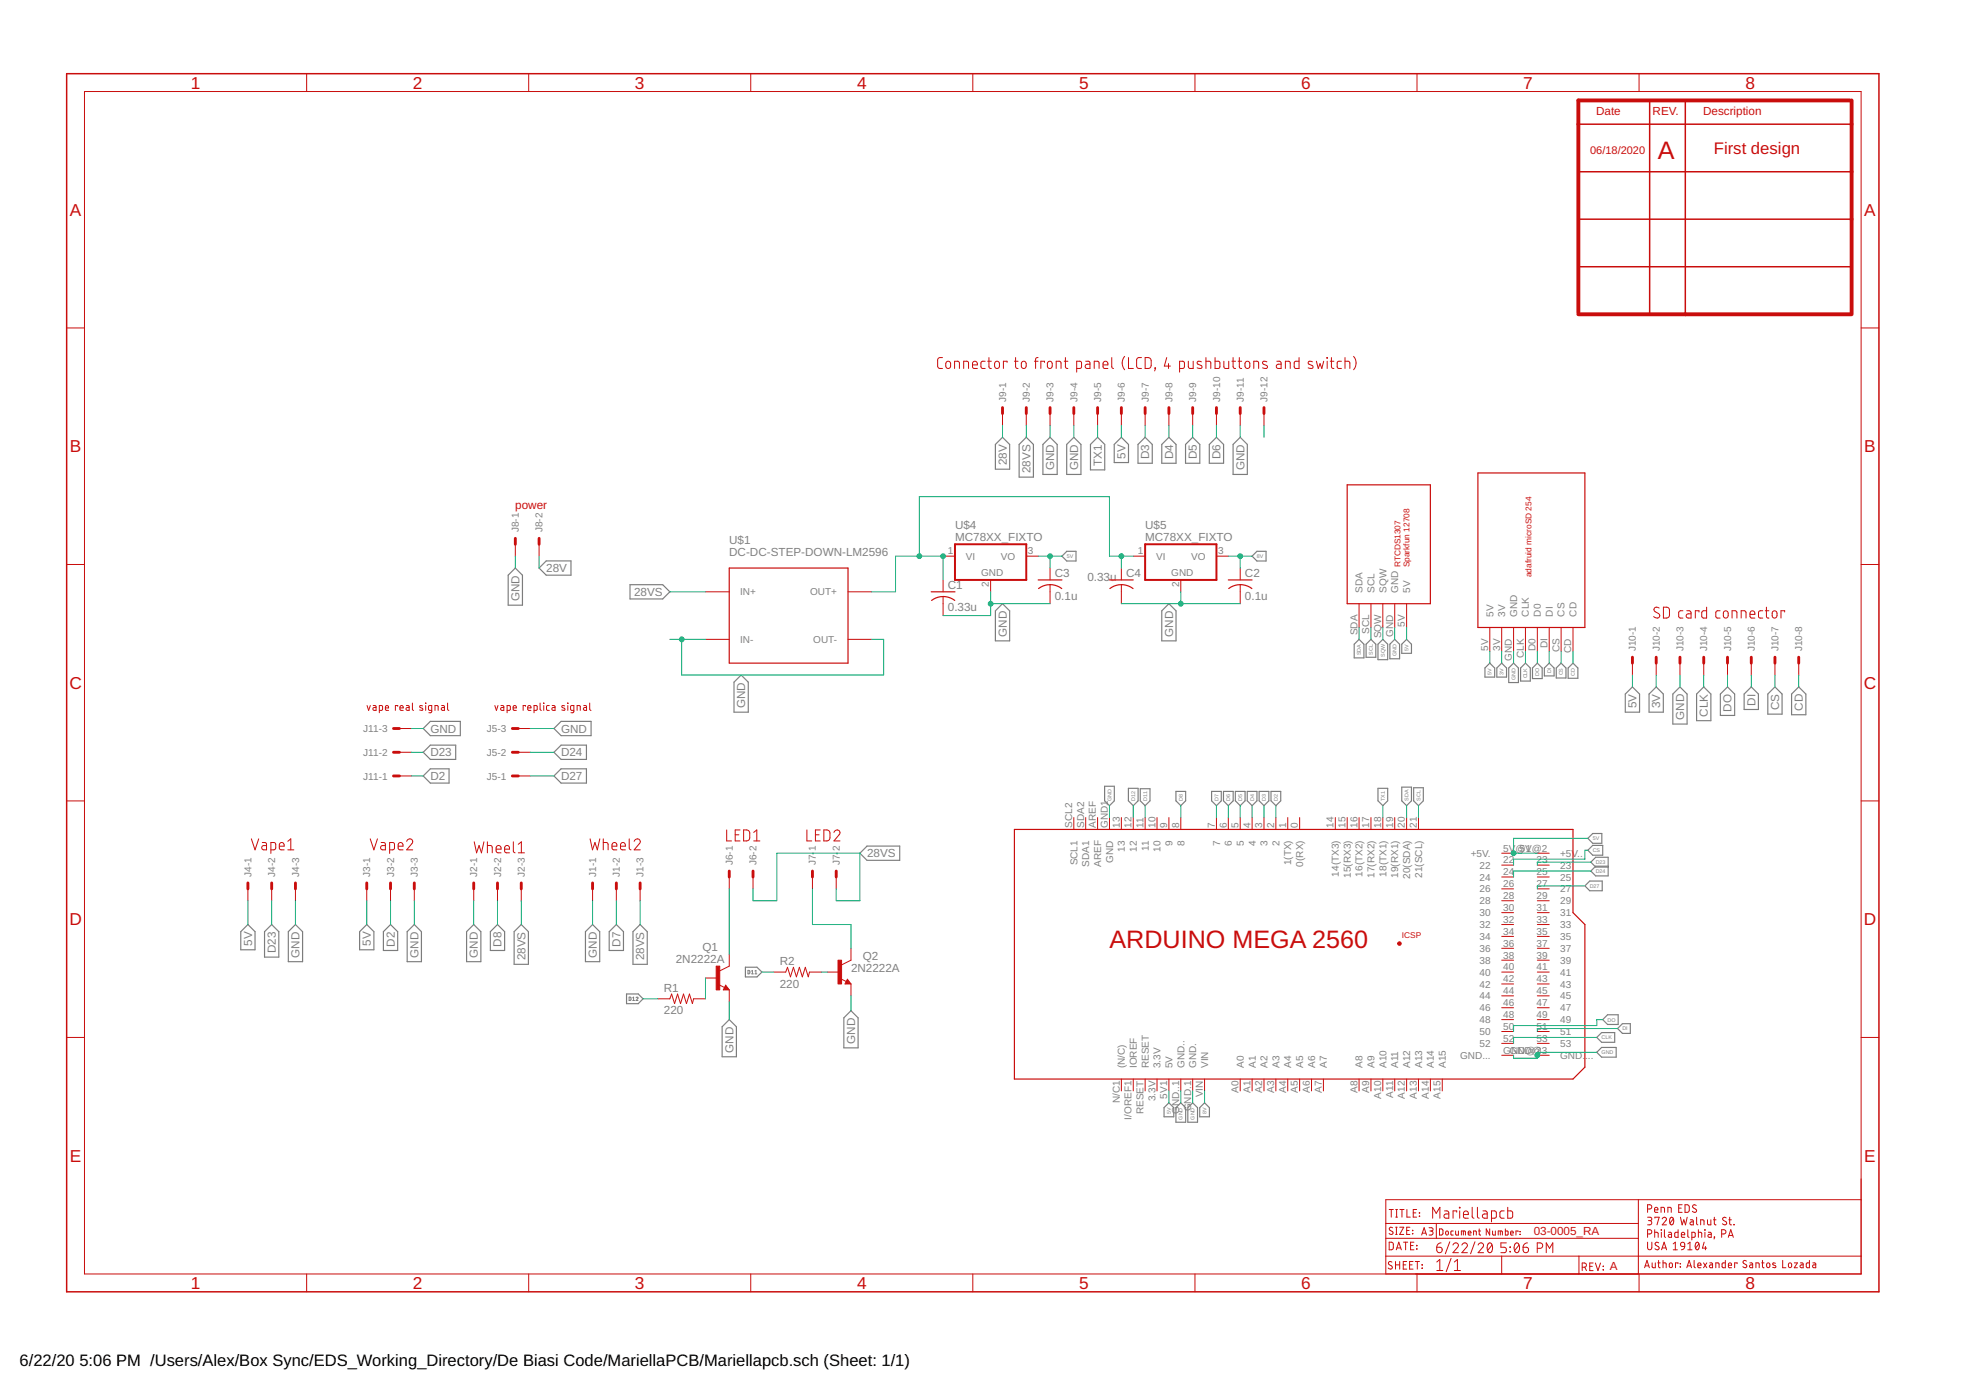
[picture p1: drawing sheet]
<svg xmlns="http://www.w3.org/2000/svg" width="420mm" height="297mm" viewBox="0 0 420 297" stroke-linecap="round" stroke-linejoin="round" font-family="sans-serif">
<defs><g id="words">
<g font-size="5.4" fill="#c90d0c">
<text x="354.3" y="33.9">A</text>
<text x="237.1" y="202.7">ARDUINO MEGA 2560</text>
</g>
<g font-size="3.7" fill="#c90d0c">
<text x="40.8" y="18.9">1</text>
<text x="88.2" y="18.9">2</text>
<text x="135.7" y="18.9">3</text>
<text x="183.2" y="18.9">4</text>
<text x="230.6" y="18.9">5</text>
<text x="278.1" y="18.9">6</text>
<text x="325.5" y="18.9">7</text>
<text x="373" y="18.9">8</text>
<text x="14.9" y="46.1">A</text>
<text x="398.4" y="46.1">A</text>
<text x="14.9" y="96.6">B</text>
<text x="398.4" y="96.6">B</text>
<text x="14.8" y="147.2">C</text>
<text x="398.3" y="147.2">C</text>
<text x="14.8" y="197.7">D</text>
<text x="398.3" y="197.7">D</text>
<text x="14.9" y="248.3">E</text>
<text x="398.4" y="248.3">E</text>
<text x="40.8" y="275.4">1</text>
<text x="88.2" y="275.4">2</text>
<text x="135.7" y="275.4">3</text>
<text x="183.2" y="275.4">4</text>
<text x="230.6" y="275.4">5</text>
<text x="278.1" y="275.4">6</text>
<text x="325.5" y="275.4">7</text>
<text x="373" y="275.4">8</text>
</g>
<text font-size="3.6" fill="#c90d0c" x="366.3" y="33">First design</text>
<g font-size="3.5">
<text x="4.2" y="291.8">6/22/20</text>
<text x="17" y="291.8">5:06 PM /Users/Alex/Box Sync/EDS_Working_Directory/De Biasi Code/MariellaPCB/Mariellapcb.sch (Sheet: 1/1)</text>
</g>
<g font-size="2.5" fill="#c90d0c">
<text x="341.1" y="24.6">Date</text>
<text x="353.2" y="24.6">REV.</text>
<text x="364" y="24.6">Description</text>
<text x="110.1" y="108.7">power</text>
<text x="327.8" y="264">03-0005_RA</text>
<text x="344" y="271.3">A</text>
</g>
<g font-size="2.5" fill="#808080">
<text x="215.1" y="99.4" transform="rotate(-90 215.1 99.4)">28V</text>
<text x="220.2" y="101.1" transform="rotate(-90 220.2 101.1)">28VS</text>
<text x="225.3" y="100.5" transform="rotate(-90 225.3 100.5)">GND</text>
<text x="230.4" y="100.5" transform="rotate(-90 230.4 100.5)">GND</text>
<text x="235.5" y="99.5" transform="rotate(-90 235.5 99.5)">TX1</text>
<text x="240.5" y="98" transform="rotate(-90 240.5 98)">5V</text>
<text x="245.6" y="98.2" transform="rotate(-90 245.6 98.2)">D3</text>
<text x="250.7" y="98.2" transform="rotate(-90 250.7 98.2)">D4</text>
<text x="255.8" y="98.2" transform="rotate(-90 255.8 98.2)">D5</text>
<text x="260.9" y="98.2" transform="rotate(-90 260.9 98.2)">D6</text>
<text x="265.9" y="100.5" transform="rotate(-90 265.9 100.5)">GND</text>
<text x="204.1" y="113.1">U$4</text>
<text x="244.7" y="113.1">U$5</text>
<text x="155.8" y="118.8">DC-DC-STEP-DOWN-LM2596</text>
<text x="155.8" y="116.3">U$1</text>
<text x="204.1" y="115.7">MC78XX_FIXTO</text>
<text x="244.7" y="115.7">MC78XX_FIXTO</text>
<text x="116.7" y="122.3">28V</text>
<text x="202.6" y="125.8">C1</text>
<text x="225.4" y="123.3">C3</text>
<text x="232.4" y="124.1">0.33u</text>
<text x="240.7" y="123.3">C4</text>
<text x="266.1" y="123.3">C2</text>
<text x="111" y="128.5" transform="rotate(-90 111 128.5)">GND</text>
<text x="135.5" y="127.4">28VS</text>
<text x="202.6" y="130.7">0.33u</text>
<text x="225.4" y="128.1">0.1u</text>
<text x="266.1" y="128.1">0.1u</text>
<text x="215.1" y="136.1" transform="rotate(-90 215.1 136.1)">GND</text>
<text x="250.7" y="136.1" transform="rotate(-90 250.7 136.1)">GND</text>
<text x="159.3" y="151.3" transform="rotate(-90 159.3 151.3)">GND</text>
<text x="349.8" y="151.4" transform="rotate(-90 349.8 151.4)">5V</text>
<text x="354.8" y="151.4" transform="rotate(-90 354.8 151.4)">3V</text>
<text x="359.9" y="153.9" transform="rotate(-90 359.9 153.9)">GND</text>
<text x="365" y="153.2" transform="rotate(-90 365 153.2)">CLK</text>
<text x="370.1" y="152.1" transform="rotate(-90 370.1 152.1)">DO</text>
<text x="375.1" y="150.8" transform="rotate(-90 375.1 150.8)">DI</text>
<text x="380.2" y="151.8" transform="rotate(-90 380.2 151.8)">CS</text>
<text x="385.3" y="151.9" transform="rotate(-90 385.3 151.9)">CD</text>
<text x="92" y="161.6">D23</text>
<text x="92" y="156.6">GND</text>
<text x="119.9" y="161.6">D24</text>
<text x="119.9" y="156.6">GND</text>
<text x="92" y="166.7">D2</text>
<text x="119.9" y="166.7">D27</text>
<text x="185.3" y="183.2">28VS</text>
<text x="53.9" y="202.1" transform="rotate(-90 53.9 202.1)">5V</text>
<text x="59" y="203.7" transform="rotate(-90 59 203.7)">D23</text>
<text x="79.3" y="202.1" transform="rotate(-90 79.3 202.1)">5V</text>
<text x="84.3" y="202.3" transform="rotate(-90 84.3 202.3)">D2</text>
<text x="107.2" y="202.3" transform="rotate(-90 107.2 202.3)">D8</text>
<text x="132.6" y="202.3" transform="rotate(-90 132.6 202.3)">D7</text>
<text x="150.1" y="203.3">Q1</text>
<text x="64" y="204.6" transform="rotate(-90 64 204.6)">GND</text>
<text x="89.4" y="204.6" transform="rotate(-90 89.4 204.6)">GND</text>
<text x="102.1" y="204.6" transform="rotate(-90 102.1 204.6)">GND</text>
<text x="112.3" y="205.2" transform="rotate(-90 112.3 205.2)">28VS</text>
<text x="127.5" y="204.6" transform="rotate(-90 127.5 204.6)">GND</text>
<text x="137.7" y="205.2" transform="rotate(-90 137.7 205.2)">28VS</text>
<text x="144.4" y="205.8">2N2222A</text>
<text x="166.6" y="206.2">R2</text>
<text x="181.9" y="207.7">2N2222A</text>
<text x="184.4" y="205.2">Q2</text>
<text x="141.9" y="211.9">R1</text>
<text x="166.6" y="211">220</text>
<text x="141.9" y="216.7">220</text>
<text x="156.7" y="225" transform="rotate(-90 156.7 225)">GND</text>
<text x="182.8" y="223.1" transform="rotate(-90 182.8 223.1)">GND</text>
</g>
<text font-size="2.3" fill="#c90d0c" x="339.8" y="33">06/18/2020</text>
<g font-size="2.1" fill="#808080">
<text x="215" y="85.8" transform="rotate(-90 215 85.8)">J9-1</text>
<text x="220.1" y="85.8" transform="rotate(-90 220.1 85.8)">J9-2</text>
<text x="225.2" y="85.8" transform="rotate(-90 225.2 85.8)">J9-3</text>
<text x="230.3" y="85.8" transform="rotate(-90 230.3 85.8)">J9-4</text>
<text x="235.3" y="85.8" transform="rotate(-90 235.3 85.8)">J9-5</text>
<text x="240.4" y="85.8" transform="rotate(-90 240.4 85.8)">J9-6</text>
<text x="245.5" y="85.8" transform="rotate(-90 245.5 85.8)">J9-7</text>
<text x="250.6" y="85.8" transform="rotate(-90 250.6 85.8)">J9-8</text>
<text x="255.7" y="85.8" transform="rotate(-90 255.7 85.8)">J9-9</text>
<text x="260.7" y="85.8" transform="rotate(-90 260.7 85.8)">J9-10</text>
<text x="265.8" y="85.8" transform="rotate(-90 265.8 85.8)">J9-11</text>
<text x="270.9" y="85.8" transform="rotate(-90 270.9 85.8)">J9-12</text>
<text x="110.9" y="113.8" transform="rotate(-90 110.9 113.8)">J8-1</text>
<text x="116" y="113.8" transform="rotate(-90 116 113.8)">J8-2</text>
<text x="202.6" y="118.5">1</text>
<text x="206.4" y="119.6">VI</text>
<text x="213.9" y="119.6">VO</text>
<text x="219.7" y="118.5">3</text>
<text x="243.2" y="118.5">1</text>
<text x="247.1" y="119.6">VI</text>
<text x="254.5" y="119.6">VO</text>
<text x="260.3" y="118.5">3</text>
<text x="209.7" y="123.2">GND</text>
<text x="211.4" y="125.5" transform="rotate(-90 211.4 125.5)">2</text>
<text x="250.3" y="123.2">GND</text>
<text x="252" y="125.5" transform="rotate(-90 252 125.5)">2</text>
<text x="158.2" y="127.2">IN+</text>
<text x="173.1" y="127.2">OUT+</text>
<text x="291.2" y="126.7" transform="rotate(-90 291.2 126.7)">SDA</text>
<text x="293.7" y="126.7" transform="rotate(-90 293.7 126.7)">SCL</text>
<text x="296.3" y="126.7" transform="rotate(-90 296.3 126.7)">SQW</text>
<text x="298.8" y="126.7" transform="rotate(-90 298.8 126.7)">GND</text>
<text x="301.4" y="126.7" transform="rotate(-90 301.4 126.7)">5V</text>
<text x="319.1" y="131.7" transform="rotate(-90 319.1 131.7)">5V</text>
<text x="321.7" y="131.7" transform="rotate(-90 321.7 131.7)">3V</text>
<text x="324.2" y="131.7" transform="rotate(-90 324.2 131.7)">GND</text>
<text x="326.8" y="131.7" transform="rotate(-90 326.8 131.7)">CLK</text>
<text x="329.3" y="131.7" transform="rotate(-90 329.3 131.7)">D0</text>
<text x="331.8" y="131.7" transform="rotate(-90 331.8 131.7)">DI</text>
<text x="334.4" y="131.7" transform="rotate(-90 334.4 131.7)">CS</text>
<text x="336.9" y="131.7" transform="rotate(-90 336.9 131.7)">CD</text>
<text x="158.2" y="137.4">IN-</text>
<text x="173.8" y="137.4">OUT-</text>
<text x="290.1" y="135.7" transform="rotate(-90 290.1 135.7)">SDA</text>
<text x="292.6" y="135.5" transform="rotate(-90 292.6 135.5)">SCL</text>
<text x="295.2" y="136.4" transform="rotate(-90 295.2 136.4)">SQW</text>
<text x="297.7" y="136.1" transform="rotate(-90 297.7 136.1)">GND</text>
<text x="300.3" y="134" transform="rotate(-90 300.3 134)">5V</text>
<text x="318" y="139" transform="rotate(-90 318 139)">5V</text>
<text x="320.6" y="139" transform="rotate(-90 320.6 139)">3V</text>
<text x="323.1" y="141.2" transform="rotate(-90 323.1 141.2)">GND</text>
<text x="325.6" y="140.6" transform="rotate(-90 325.6 140.6)">CLK</text>
<text x="328.2" y="139.2" transform="rotate(-90 328.2 139.2)">D0</text>
<text x="330.7" y="138.6" transform="rotate(-90 330.7 138.6)">DI</text>
<text x="333.3" y="139.4" transform="rotate(-90 333.3 139.4)">CS</text>
<text x="335.8" y="139.5" transform="rotate(-90 335.8 139.5)">CD</text>
<text x="349.6" y="139.2" transform="rotate(-90 349.6 139.2)">J10-1</text>
<text x="354.7" y="139.2" transform="rotate(-90 354.7 139.2)">J10-2</text>
<text x="359.8" y="139.2" transform="rotate(-90 359.8 139.2)">J10-3</text>
<text x="364.9" y="139.2" transform="rotate(-90 364.9 139.2)">J10-4</text>
<text x="369.9" y="139.2" transform="rotate(-90 369.9 139.2)">J10-5</text>
<text x="375" y="139.2" transform="rotate(-90 375 139.2)">J10-6</text>
<text x="380.1" y="139.2" transform="rotate(-90 380.1 139.2)">J10-7</text>
<text x="385.2" y="139.2" transform="rotate(-90 385.2 139.2)">J10-8</text>
<text x="77.6" y="161.5">J11-2</text>
<text x="77.6" y="156.4">J11-3</text>
<text x="104.1" y="161.5">J5-2</text>
<text x="104.1" y="156.4">J5-3</text>
<text x="77.6" y="166.6">J11-1</text>
<text x="104.1" y="166.6">J5-1</text>
<text x="229.1" y="176.9" transform="rotate(-90 229.1 176.9)">SCL2</text>
<text x="231.7" y="176.9" transform="rotate(-90 231.7 176.9)">SDA2</text>
<text x="234.2" y="176.9" transform="rotate(-90 234.2 176.9)">AREF</text>
<text x="236.8" y="176.9" transform="rotate(-90 236.8 176.9)">GND1</text>
<text x="239.3" y="176.9" transform="rotate(-90 239.3 176.9)">13</text>
<text x="241.8" y="176.9" transform="rotate(-90 241.8 176.9)">12</text>
<text x="244.4" y="176.9" transform="rotate(-90 244.4 176.9)">11</text>
<text x="246.9" y="176.9" transform="rotate(-90 246.9 176.9)">10</text>
<text x="249.5" y="176.9" transform="rotate(-90 249.5 176.9)">9</text>
<text x="252" y="176.9" transform="rotate(-90 252 176.9)">8</text>
<text x="259.6" y="176.9" transform="rotate(-90 259.6 176.9)">7</text>
<text x="262.2" y="176.9" transform="rotate(-90 262.2 176.9)">6</text>
<text x="264.7" y="176.9" transform="rotate(-90 264.7 176.9)">5</text>
<text x="267.2" y="176.9" transform="rotate(-90 267.2 176.9)">4</text>
<text x="269.8" y="176.9" transform="rotate(-90 269.8 176.9)">3</text>
<text x="272.3" y="176.9" transform="rotate(-90 272.3 176.9)">2</text>
<text x="274.9" y="176.9" transform="rotate(-90 274.9 176.9)">1</text>
<text x="277.4" y="176.9" transform="rotate(-90 277.4 176.9)">0</text>
<text x="285" y="176.9" transform="rotate(-90 285 176.9)">14</text>
<text x="287.6" y="176.9" transform="rotate(-90 287.6 176.9)">15</text>
<text x="290.1" y="176.9" transform="rotate(-90 290.1 176.9)">16</text>
<text x="292.6" y="176.9" transform="rotate(-90 292.6 176.9)">17</text>
<text x="295.2" y="176.9" transform="rotate(-90 295.2 176.9)">18</text>
<text x="297.7" y="176.9" transform="rotate(-90 297.7 176.9)">19</text>
<text x="300.3" y="176.9" transform="rotate(-90 300.3 176.9)">20</text>
<text x="302.8" y="176.9" transform="rotate(-90 302.8 176.9)">21</text>
<text x="156.6" y="184.9" transform="rotate(-90 156.6 184.9)">J6-1</text>
<text x="161.7" y="184.9" transform="rotate(-90 161.7 184.9)">J6-2</text>
<text x="174.4" y="184.9" transform="rotate(-90 174.4 184.9)">J7-</text>
<text x="174.4" y="181.9" transform="rotate(-90 174.4 181.9)">1</text>
<text x="179.5" y="184.9" transform="rotate(-90 179.5 184.9)">J7-</text>
<text x="179.5" y="181.9" transform="rotate(-90 179.5 181.9)">2</text>
<text x="230.3" y="184.9" transform="rotate(-90 230.3 184.9)">SCL1</text>
<text x="232.8" y="185.2" transform="rotate(-90 232.8 185.2)">SDA1</text>
<text x="235.3" y="185.3" transform="rotate(-90 235.3 185.3)">AREF</text>
<text x="237.9" y="184.3" transform="rotate(-90 237.9 184.3)">GND</text>
<text x="240.4" y="182" transform="rotate(-90 240.4 182)">13</text>
<text x="243" y="182" transform="rotate(-90 243 182)">12</text>
<text x="245.5" y="181.8" transform="rotate(-90 245.5 181.8)">11</text>
<text x="248" y="182" transform="rotate(-90 248 182)">10</text>
<text x="250.6" y="180.8" transform="rotate(-90 250.6 180.8)">9</text>
<text x="253.1" y="180.8" transform="rotate(-90 253.1 180.8)">8</text>
<text x="260.7" y="180.8" transform="rotate(-90 260.7 180.8)">7</text>
<text x="263.3" y="180.8" transform="rotate(-90 263.3 180.8)">6</text>
<text x="265.8" y="180.8" transform="rotate(-90 265.8 180.8)">5</text>
<text x="268.4" y="180.8" transform="rotate(-90 268.4 180.8)">4</text>
<text x="270.9" y="180.8" transform="rotate(-90 270.9 180.8)">3</text>
<text x="273.4" y="180.8" transform="rotate(-90 273.4 180.8)">2</text>
<text x="276" y="184.9" transform="rotate(-90 276 184.9)">1(TX)</text>
<text x="278.5" y="185.2" transform="rotate(-90 278.5 185.2)">0(RX)</text>
<text x="314.3" y="183.1">+5V.</text>
<text x="316.2" y="185.6">22</text>
<text x="321.3" y="184.5">22</text>
<text x="321.3" y="182">5V</text>
<text x="323.9" y="182">@1</text>
<text x="324.8" y="182">5V@2</text>
<text x="328.4" y="184.5">23</text>
<text x="333.4" y="183.1">+5V..</text>
<text x="333.4" y="185.6">23</text>
<text x="53.7" y="187.4" transform="rotate(-90 53.7 187.4)">J4-1</text>
<text x="58.8" y="187.4" transform="rotate(-90 58.8 187.4)">J4-2</text>
<text x="63.9" y="187.4" transform="rotate(-90 63.9 187.4)">J4-3</text>
<text x="79.1" y="187.4" transform="rotate(-90 79.1 187.4)">J3-1</text>
<text x="84.2" y="187.4" transform="rotate(-90 84.2 187.4)">J3-2</text>
<text x="89.3" y="187.4" transform="rotate(-90 89.3 187.4)">J3-3</text>
<text x="102" y="187.4" transform="rotate(-90 102 187.4)">J2-1</text>
<text x="107.1" y="187.4" transform="rotate(-90 107.1 187.4)">J2-2</text>
<text x="112.2" y="187.4" transform="rotate(-90 112.2 187.4)">J2-3</text>
<text x="127.4" y="187.4" transform="rotate(-90 127.4 187.4)">J1-1</text>
<text x="132.5" y="187.4" transform="rotate(-90 132.5 187.4)">J1-2</text>
<text x="137.6" y="187.4" transform="rotate(-90 137.6 187.4)">J1-3</text>
<text x="286.1" y="187.3" transform="rotate(-90 286.1 187.3)">14(TX3)</text>
<text x="288.7" y="187.6" transform="rotate(-90 288.7 187.6)">15(RX3)</text>
<text x="291.2" y="187.3" transform="rotate(-90 291.2 187.3)">16(TX2)</text>
<text x="293.7" y="187.6" transform="rotate(-90 293.7 187.6)">17(RX2)</text>
<text x="296.3" y="187.3" transform="rotate(-90 296.3 187.3)">18(TX1)</text>
<text x="298.8" y="187.6" transform="rotate(-90 298.8 187.6)">19(RX1)</text>
<text x="301.4" y="187.8" transform="rotate(-90 301.4 187.8)">20(SDA)</text>
<text x="303.9" y="187.6" transform="rotate(-90 303.9 187.6)">21(SCL)</text>
<text x="316.2" y="190.7">26</text>
<text x="316.2" y="188.2">24</text>
<text x="321.3" y="189.6">26</text>
<text x="321.3" y="187.1">24</text>
<text x="328.4" y="187.1">25</text>
<text x="328.4" y="189.6">27</text>
<text x="333.4" y="188.2">25</text>
<text x="333.4" y="190.7">27</text>
<text x="316.2" y="195.8">30</text>
<text x="316.2" y="193.3">28</text>
<text x="321.3" y="197.2">32</text>
<text x="321.3" y="194.7">30</text>
<text x="321.3" y="192.1">28</text>
<text x="328.4" y="192.1">29</text>
<text x="328.4" y="194.7">31</text>
<text x="328.4" y="197.2">33</text>
<text x="333.4" y="193.3">29</text>
<text x="333.4" y="195.8">31</text>
<text x="316.2" y="203.4">36</text>
<text x="316.2" y="200.9">34</text>
<text x="316.2" y="198.3">32</text>
<text x="321.3" y="202.3">36</text>
<text x="321.3" y="199.8">34</text>
<text x="328.4" y="199.8">35</text>
<text x="328.4" y="202.3">37</text>
<text x="333.4" y="198.3">33</text>
<text x="333.4" y="200.9">35</text>
<text x="333.4" y="203.4">37</text>
<text x="316.2" y="208.5">40</text>
<text x="316.2" y="206">38</text>
<text x="321.3" y="209.9">42</text>
<text x="321.3" y="207.4">40</text>
<text x="321.3" y="204.8">38</text>
<text x="328.4" y="204.8">39</text>
<text x="328.4" y="207.4">41</text>
<text x="328.4" y="209.9">43</text>
<text x="333.4" y="206">39</text>
<text x="333.4" y="208.5">41</text>
<text x="316.2" y="213.6">44</text>
<text x="316.2" y="211">42</text>
<text x="321.3" y="215">46</text>
<text x="321.3" y="212.5">44</text>
<text x="328.4" y="212.5">45</text>
<text x="328.4" y="215">47</text>
<text x="333.4" y="211">43</text>
<text x="333.4" y="213.6">45</text>
<text x="316.2" y="221.2">50</text>
<text x="316.2" y="218.7">48</text>
<text x="316.2" y="216.1">46</text>
<text x="321.3" y="220.1">50</text>
<text x="321.3" y="217.5">48</text>
<text x="328.4" y="217.5">49</text>
<text x="328.4" y="220.1">51</text>
<text x="333.4" y="216.1">47</text>
<text x="333.4" y="218.7">49</text>
<text x="333.4" y="221.2">51</text>
<text x="312" y="226.3">GND...</text>
<text x="316.2" y="223.7">52</text>
<text x="321.3" y="225.2">GGND@3</text>
<text x="321.3" y="222.6">52</text>
<text x="322.9" y="225.2">ND@2</text>
<text x="328.4" y="222.6">53</text>
<text x="333.4" y="223.7">53</text>
<text x="333.4" y="226.3">GND.</text>
<text x="338.8" y="226.3">...</text>
<text x="240.4" y="228.3" transform="rotate(-90 240.4 228.3)">(N/C)</text>
<text x="243" y="228.3" transform="rotate(-90 243 228.3)">IOREF</text>
<text x="245.5" y="228.3" transform="rotate(-90 245.5 228.3)">RESET</text>
<text x="248" y="228.3" transform="rotate(-90 248 228.3)">3.3V</text>
<text x="250.6" y="228.3" transform="rotate(-90 250.6 228.3)">5V</text>
<text x="253.1" y="228.3" transform="rotate(-90 253.1 228.3)">GND..</text>
<text x="255.7" y="228.3" transform="rotate(-90 255.7 228.3)">GND.</text>
<text x="258.2" y="228.3" transform="rotate(-90 258.2 228.3)">VIN</text>
<text x="264.7" y="233.6" transform="rotate(-90 264.7 233.6)">A0</text>
<text x="265.8" y="228.3" transform="rotate(-90 265.8 228.3)">A0</text>
<text x="267.2" y="233.6" transform="rotate(-90 267.2 233.6)">A1</text>
<text x="268.4" y="228.3" transform="rotate(-90 268.4 228.3)">A1</text>
<text x="269.8" y="233.6" transform="rotate(-90 269.8 233.6)">A2</text>
<text x="270.9" y="228.3" transform="rotate(-90 270.9 228.3)">A2</text>
<text x="272.3" y="233.6" transform="rotate(-90 272.3 233.6)">A3</text>
<text x="273.4" y="228.3" transform="rotate(-90 273.4 228.3)">A3</text>
<text x="274.9" y="233.6" transform="rotate(-90 274.9 233.6)">A4</text>
<text x="276" y="228.3" transform="rotate(-90 276 228.3)">A4</text>
<text x="277.4" y="233.6" transform="rotate(-90 277.4 233.6)">A5</text>
<text x="278.5" y="228.3" transform="rotate(-90 278.5 228.3)">A5</text>
<text x="279.9" y="233.6" transform="rotate(-90 279.9 233.6)">A6</text>
<text x="281.1" y="228.3" transform="rotate(-90 281.1 228.3)">A6</text>
<text x="282.5" y="233.6" transform="rotate(-90 282.5 233.6)">A7</text>
<text x="283.6" y="228.3" transform="rotate(-90 283.6 228.3)">A7</text>
<text x="290.1" y="233.6" transform="rotate(-90 290.1 233.6)">A8</text>
<text x="291.2" y="228.3" transform="rotate(-90 291.2 228.3)">A8</text>
<text x="292.6" y="233.6" transform="rotate(-90 292.6 233.6)">A9</text>
<text x="293.7" y="228.3" transform="rotate(-90 293.7 228.3)">A9</text>
<text x="296.3" y="228.3" transform="rotate(-90 296.3 228.3)">A10</text>
<text x="298.8" y="228.3" transform="rotate(-90 298.8 228.3)">A11</text>
<text x="301.4" y="228.3" transform="rotate(-90 301.4 228.3)">A12</text>
<text x="303.9" y="228.3" transform="rotate(-90 303.9 228.3)">A13</text>
<text x="306.4" y="228.3" transform="rotate(-90 306.4 228.3)">A14</text>
<text x="309" y="228.3" transform="rotate(-90 309 228.3)">A15</text>
<text x="239.3" y="235.8" transform="rotate(-90 239.3 235.8)">N/C1</text>
<text x="241.8" y="239.3" transform="rotate(-90 241.8 239.3)">I/OREF1</text>
<text x="244.4" y="238.1" transform="rotate(-90 244.4 238.1)">RESET</text>
<text x="246.9" y="235.3" transform="rotate(-90 246.9 235.3)">3.3V</text>
<text x="249.5" y="234.8" transform="rotate(-90 249.5 234.8)">5V1</text>
<text x="252" y="238.1" transform="rotate(-90 252 238.1)">GND..1</text>
<text x="254.5" y="237.5" transform="rotate(-90 254.5 237.5)">GND.1</text>
<text x="257.1" y="234.5" transform="rotate(-90 257.1 234.5)">VIN</text>
<text x="295.2" y="234.8" transform="rotate(-90 295.2 234.8)">A10</text>
<text x="297.7" y="234.6" transform="rotate(-90 297.7 234.6)">A11</text>
<text x="300.3" y="234.8" transform="rotate(-90 300.3 234.8)">A12</text>
<text x="302.8" y="234.8" transform="rotate(-90 302.8 234.8)">A13</text>
<text x="305.3" y="234.8" transform="rotate(-90 305.3 234.8)">A14</text>
<text x="307.9" y="234.8" transform="rotate(-90 307.9 234.8)">A15</text>
</g>
<g font-size="1.8" fill="#c90d0c">
<text x="299.3" y="121.2" transform="rotate(-90 299.3 121.2)">RTCDS1307</text>
<text x="301.2" y="121.2" transform="rotate(-90 301.2 121.2)">Sparkfun 12708</text>
<text x="327.3" y="123.3" transform="rotate(-90 327.3 123.3)">adafruid microSD 254</text>
<text x="299.6" y="200.4">ICSP</text>
</g>
<g font-size="1.1" fill="#808080">
<text x="228" y="119.3">5V</text>
<text x="268.6" y="119.3">8V</text>
<text x="290.8" y="140" transform="rotate(-90 290.8 140)">SDA</text>
<text x="293.4" y="139.9" transform="rotate(-90 293.4 139.9)">SCL</text>
<text x="295.9" y="140.4" transform="rotate(-90 295.9 140.4)">SQW</text>
<text x="298.5" y="140.2" transform="rotate(-90 298.5 140.2)">GND</text>
<text x="301" y="139.1" transform="rotate(-90 301 139.1)">5V</text>
<text x="331.5" y="143.9" transform="rotate(-90 331.5 143.9)">DI</text>
<text x="318.8" y="144.1" transform="rotate(-90 318.8 144.1)">5V</text>
<text x="321.3" y="144.1" transform="rotate(-90 321.3 144.1)">3V</text>
<text x="323.9" y="145.3" transform="rotate(-90 323.9 145.3)">GND</text>
<text x="326.4" y="145" transform="rotate(-90 326.4 145)">CLK</text>
<text x="328.9" y="144.5" transform="rotate(-90 328.9 144.5)">DO</text>
<text x="334" y="144.3" transform="rotate(-90 334 144.3)">CS</text>
<text x="336.6" y="144.4" transform="rotate(-90 336.6 144.4)">CD</text>
<text x="237.5" y="171.1" transform="rotate(-90 237.5 171.1)">GND</text>
<text x="242.6" y="171.1" transform="rotate(-90 242.6 171.1)">D12</text>
<text x="245.1" y="171.1" transform="rotate(-90 245.1 171.1)">D11</text>
<text x="252.8" y="171.1" transform="rotate(-90 252.8 171.1)">D8</text>
<text x="260.4" y="171.1" transform="rotate(-90 260.4 171.1)">D7</text>
<text x="262.9" y="171.1" transform="rotate(-90 262.9 171.1)">D6</text>
<text x="265.5" y="171.1" transform="rotate(-90 265.5 171.1)">D5</text>
<text x="268" y="171.1" transform="rotate(-90 268 171.1)">D4</text>
<text x="270.5" y="171.1" transform="rotate(-90 270.5 171.1)">D3</text>
<text x="273.1" y="171.1" transform="rotate(-90 273.1 171.1)">D2</text>
<text x="295.9" y="171.1" transform="rotate(-90 295.9 171.1)">TX1</text>
<text x="301" y="171.1" transform="rotate(-90 301 171.1)">SDA</text>
<text x="303.6" y="171.1" transform="rotate(-90 303.6 171.1)">SCL</text>
<text x="340.4" y="179.6">5V</text>
<text x="340.4" y="182.1">CS</text>
<text x="341" y="184.6">D23</text>
<text x="339.7" y="189.7">D27</text>
<text x="341" y="186.6">D24</text>
<text x="343.6" y="218.3">DO</text>
<text x="346.7" y="220.2">DI</text>
<text x="342.3" y="222.1">CLK</text>
<text x="342.3" y="225.3">GND</text>
<text x="250.2" y="238.1" transform="rotate(-90 250.2 238.1)">5V</text>
<text x="252.7" y="239.2" transform="rotate(-90 252.7 239.2)">GND</text>
<text x="255.3" y="239.2" transform="rotate(-90 255.3 239.2)">GND</text>
<text x="257.8" y="238.1" transform="rotate(-90 257.8 238.1)">8V</text>
</g>
</g></defs>
<g fill="none" stroke="#808080" stroke-width=".25">
<path d="M214.2 93.5l1.6 1.5v5.3h-3.1v-5.3zM219.3 93.5l1.6 1.5v7h-3.1v-7zM224.4 93.5l1.5 1.5v6.4h-3v-6.4zM228 95l1.5-1.5 1.5 1.5v6.4h-3zM234.6 93.5l1.5 1.5v5.4h-3.1v-5.4zM239.6 93.5l1.6 1.5v3.8h-3.1v-3.8zM243.2 95l1.5-1.5 1.6 1.5v4h-3.1zM249.8 93.5l1.5 1.5v4h-3v-4zM253.4 95l1.5-1.5 1.5 1.5v4h-3zM258.4 95l1.6-1.5 1.5 1.5v4h-3.1zM263.5 95l1.5-1.5 1.6 1.5v6.4h-3.1zM226.9 118.9l1.1-1.1h2v2.1h-2z"/>
<path d="M267.6 118.9l1-1.1h2v2.1h-2zM110.1 121.4l1.6 1.5v6.4h-3.1v-6.4zM115.2 121.4l1.5-1.5h5.3v3h-5.3zM134.6 124.9h7l1.6 1.6-1.6 1.5h-7zM212.7 130.5l1.5-1.5 1.6 1.5v6.4h-3.1zM248.3 130.5l1.5-1.5 1.5 1.5v6.4h-3zM290.4 136.6l1.1 1.1v2.9h-2.1v-2.9zM293 136.6l1 1.1v2.8h-2v-2.8zM295.5 136.6l1.1 1.1v3.3h-2.1v-3.3zM298.1 136.6l1 1.1v3.1h-2.1v-3.1zM300.6 136.6l1 1.1v1.9h-2v-1.9zM92 159.2h5.4v3.1h-5.4l-1.6-1.5z"/>
<path d="M92 154.2h6.4v3h-6.4l-1.6-1.5zM118.4 155.7l1.5-1.5h6.4v3h-6.4zM158.4 144.3l1.5 1.5v6.4h-3v-6.4zM318.4 141.7l1 1v2h-2v-2zM319.9 142.7l1-1 1.1 1v2h-2.1zM323.5 141.7l1 1v3.2h-2.1v-3.2zM326 141.7l1 1v2.8h-2v-2.8zM328.5 141.7l1.1 1v2.3h-2.1v-2.3zM331.1 141.7l1 1v1.7h-2v-1.7zM333.6 141.7l1.1 1v2.2h-2.1v-2.2zM336.2 141.7l1 1v2.2h-2.1v-2.2zM348.9 146.8l1.5 1.5v3.9h-3.1v-3.9z"/>
<path d="M352.4 148.3l1.5-1.5 1.6 1.5v3.9h-3.1zM359 146.8l1.6 1.5v6.4h-3.1v-6.4zM364.1 146.8l1.5 1.5v5.7h-3v-5.7zM369.2 146.8l1.5 1.5v4.6h-3v-4.6zM374.3 146.8l1.5 1.5v3.3h-3.1v-3.3zM379.3 146.8l1.6 1.5v4.3h-3.1v-4.3zM384.4 146.8l1.5 1.5v4.4h-3v-4.4zM92 164.3h4v3h-4l-1.6-1.5zM118.4 165.8l1.5-1.5h5.4v3h-5.4zM118.4 160.8l1.5-1.6h5.4v3.1h-5.4zM236.1 168h2v3.1l-1 1.1-1-1.1zM241.2 168.5h2v2.6l-1 1.1-1-1.1z"/>
<path d="M243.7 168.6h2.1v2.5l-1.1 1.1-1-1.1zM251.3 169.1h2.1v2l-1.1 1.1-1-1.1zM258.9 169.1h2.1v2l-1 1.1-1.1-1.1zM261.5 169.1h2v2l-1 1.1-1-1.1zM264 169.1h2.1v2l-1.1 1.1-1-1.1zM266.6 169.1h2v2l-1 1.1-1-1.1zM269.1 169.1h2.1v2l-1.1 1.1-1-1.1zM271.6 169.1h2.1v2l-1 1.1-1.1-1.1zM294.5 168.5h2.1v2.6l-1.1 1.1-1-1.1zM299.6 168.2h2v2.9l-1 1.1-1-1.1zM302.1 168.3h2.1v2.8l-1.1 1.1-1-1.1zM339.3 179.2l1.1-1.1h1.9v2.1h-1.9z"/>
<path d="M53 197.6l1.5 1.5v3.9h-3v-3.9zM58.1 197.6l1.5 1.5v5.4h-3.1v-5.4zM61.6 199.1l1.5-1.5 1.6 1.5v6.4h-3.1zM76.9 199.1l1.5-1.5 1.5 1.5v3.9h-3zM83.5 197.6l1.5 1.5v4h-3.1v-4zM87 199.1l1.5-1.5 1.6 1.5v6.4h-3.1zM99.7 199.1l1.5-1.5 1.6 1.5v6.4h-3.1zM104.8 199.1l1.5-1.5 1.5 1.5v4h-3zM109.9 199.1l1.5-1.5 1.5 1.5v7h-3zM126.6 197.6l1.6 1.5v6.4h-3.1v-6.4zM130.2 199.1l1.5-1.5 1.5 1.5v4h-3zM136.8 197.6l1.5 1.5v7h-3v-7z"/>
<path d="M183.8 182.3l1.5-1.5h7v3.1h-7zM338.7 189.3l1-1h2.7v2.1h-2.7zM339.3 181.7l1.1-1h2.1v2.1h-2.1zM343.7 185.1h-2.7l-1 1 1 1.1h2.7v-4h-2.7l-1 1 1 1.1h2.7M133.9 212.4h2.5l1 1-1 1.1h-2.5zM155.9 217.9l1.5 1.5v6.4h-3.1v-6.4zM159.3 206.7h2.5l1 1-1 1.1h-2.5zM181.9 216l1.5 1.5v6.4h-3.1v-6.4zM342.5 217.9l1.1-1h2.2v2h-2.2zM345.7 219.8l1-1h1.7v2h-1.7zM249.8 235.7l1 1v2h-2v-2zM252.3 235.7l1.1 1v3.1h-2.1v-3.1z"/>
<path d="M254.9 235.7l1 1v3.1h-2v-3.1zM256.4 236.7l1-1 1.1 1v2h-2.1zM341.2 221.7l1.1-1h2.8v2h-2.8zM341.2 224.9l1.1-1.1h3.1v2.1h-3.1z"/>
</g>
<path d="M134.5 213.1l.3 .1v.6h-.3zM135.2 213.8h.4M135.2 213.2l.2-.1v.7M135.9 213.2a.2 .2 0 0 1 .3-.1 .2 .2 0 0 1 .1 .3l-.4 .4h.5M159.9 207.4l.3 .1v.5l-.1 .1h-.2zM160.6 208.1h.4M160.6 207.5l.2-.1v.7M161.3 208.1h.5M161.3 207.5l.2-.1v.7" fill="none" stroke="#808080" stroke-width=".21"/>
<g fill="none" stroke="#c90d0c" stroke-width=".21">
<path d="M18.1 19.6h379.6v252.6h-379.6zM65.5 15.7v3.9M113 15.7v3.9M160.4 15.7v3.9M207.9 15.7v3.9M255.4 15.7v3.9M302.8 15.7v3.9M350.3 15.7v3.9M14.2 70.1h3.9M201.4 76.4h-.7l-.3 .5 .1 1.6 .2 .2h.7M202.4 77.3l.3-.1a.92 .92 0 0 1 .2 1.5h-.4a.92 .92 0 0 1-.1-1.4zM204 78.7v-1.5l.9 .1 .1 1.4"/>
<path d="M206 78.7v-1.5l.9 .1 .1 1.4M207.8 78h1.1a.55 .55 0 0 0-.4-.8 .55 .55 0 0 0-.7 .5l.1 .9 1 .1M210.5 77.2h-.6l-.3 .4 .2 1 .7 .1M211.1 77.2h.8M211.3 76.4l.1 2.1 .5 .2M212.7 77.4l.5-.2a.92 .92 0 0 1 .1 1.5h-.3l-.3-.1-.1-.4zM215.2 77.4v-.2h-.8v1.5M216.8 77.2h.8M217 76.4v2l.2 .2 .4 .1M218.4 77.4l.5-.2a.92 .92 0 0 1 .2 1.5h-.4l-.4-.3zM221.1 77.2h.7M221.8 76.4l-.5 .2v2.1"/>
<path d="M223.2 77.4v-.2h-.8v1.5M224 77.4l.5-.2a.92 .92 0 0 1 .1 1.5h-.3l-.4-.3zM225.7 78.7v-1.5l.9 .1 .2 1.4M227.4 77.2h.8M227.7 76.4v2l.1 .2 .4 .1M230.1 78.7h.8l.2-.2v-1.1l-.2-.2h-.8v2.3M232 77.2h.7l.2 .2v1.3h-.6a.46 .46 0 0 1-.4-.4 .46 .46 0 0 1 .4-.5h.6M233.8 78.7v-1.5l1 .1 .1 1.4M235.7 78h1.1a.55 .55 0 0 0-.4-.8 .55 .55 0 0 0-.7 .5l.1 .9 1 .1M237.6 76.4v2.1l.4 .2M240.3 76.2a2.19 2.19 0 0 0 0 2.8M241.2 76.4v2.3h1"/>
<path d="M243.9 76.4h-.6l-.4 .5 .1 1.6 .3 .2h.6M244.7 76.4l.9 .1 .4 .4v1.2l-.1 .4-.3 .2h-.9zM246.8 78.6l.2 .1zM247 78.7l-.2 .6M249.3 76.4l-.5 1.8h1.3M249.7 77.7v1M252.1 78.7h.8l.2-.2v-.9l-.2-.4h-.8v2.3M254 77.2v1.2l.1 .2 .3 .1h.6v-1.5M256.8 77.3l-.8-.1-.2 .4 1 .6v.4l-.2 .1-.8-.1M257.7 77.2l1 .1 .1 1.4M257.7 76.4v2.3M259.7 76.4v2.3h.8l.2-.2v-1.1l-.2-.2h-.8"/>
<path d="M261.6 77.2v1.3l.3 .2h.7v-1.5M263.3 77.2h.8M263.5 76.4v2l.2 .2 .4 .1M264.6 77.2h.8M264.9 76.4v2.1l.5 .2M266.2 77.4l.5-.2a.92 .92 0 0 1 .1 1.5h-.3l-.3-.1-.1-.4zM267.9 78.7v-1.5l1 .1 .1 1.4M270.7 77.3l-.7-.1-.2 .3 .1 .2 .9 .5v.4a.82 .82 0 0 1-1 0M272.9 77.2h.6l.3 .4v1.1h-.6a.46 .46 0 0 1-.4-.4 .46 .46 0 0 1 .4-.5h.6M274.7 78.7v-1.5l.9 .1 .1 1.4M277.6 76.4v2.3h-.8l-.2-.2v-1.1l.2-.2h.8M280.5 77.3l-.8-.1-.1 .4 .9 .6 .1 .4-.3 .1-.7-.1"/>
<path d="M281.3 77.2l.4 1.5 .4-1 .4 1 .4-1.5M283.6 76.4l.1 .1zM283.6 77.2v1.5M284.3 77.2h.8M284.5 76.4v2l.2 .2 .4 .1M286.7 77.2h-.7l-.2 .4 .1 1 .8 .1M287.4 77.2l1 .1 .1 1.4M287.4 76.4v2.3M289.3 76.2a2.19 2.19 0 0 1 0 2.8M397.7 70.1h3.9M214.2 88.4v2.5M219.3 88.4v2.5"/>
<path d="M224.4 88.4v2.5M229.5 88.4v2.5M234.6 88.4v2.5M239.6 88.4v2.5M244.7 88.4v2.5M249.8 88.4v2.5M254.9 88.4v2.5M260 88.4v2.5M265 88.4v2.5M270.1 88.4v2.5M110.1 116.3v2.6M115.2 116.3v2.6"/>
<path d="M201.5 118.9h2.6M219.3 118.9h2.6M242.2 118.9h2.5M260 118.9h2.5M14.2 120.6h3.9M150.8 126.5h5.1M150.8 136.6h5.1M181.2 126.5h5.1M181.2 136.6h5.1M201.5 123.9v2.6M201.5 127.5v4.1M211.7 123.9v2.6"/>
<path d="M224.4 121.4v2.5M224.4 124.9v4.1M239.6 121.4v2.5M239.6 124.9v4.1M252.3 123.9v2.6M265 121.4v2.5M265 124.9v4.1M290.4 129v5.1M293 129v5.1M295.5 129v5.1M298.1 129v5.1M300.6 129v5.1"/>
<path d="M318.4 134.1v5.1M320.9 134.1v5.1M323.5 134.1v5.1M326 134.1v5.1M328.5 134.1v5.1M331.1 134.1v5.1M333.6 134.1v5.1M336.2 134.1v5.1M354.6 129.9a.58 .58 0 0 0-.9-.1 .58 .58 0 0 0 0 .9l.7 .4a.58 .58 0 0 1 .1 .9 .58 .58 0 0 1-.9-.1l-.2-.1M355.5 129.8h.8l.4 .2v1.8a1.16 1.16 0 0 1-1.2 .3zM359.7 130.5l-.7 .1-.2 .3 .1 1.1 .8 .1M360.5 130.5l.6 .1 .3 .3v1.2h-.6a.46 .46 0 0 1-.5-.5 .46 .46 0 0 1 .5-.4h.6"/>
<path d="M363.1 130.8v-.3h-.8v1.6M364.7 129.8v2.3h-.8l-.2-.4v-.9l.4-.3h.6M367.6 130.5l-.7 .1-.2 .3 .1 1.1 .8 .1M368.4 130.7l.5-.2a.89 .89 0 0 1 .2 1.5l-.4 .1-.4-.4zM370.2 132.1v-1.6h.6l.4 .3v1.3M372.1 132.1v-1.6h.7l.3 .3v1.3M374 131.3h1a.54 .54 0 0 0-.3-.8 .54 .54 0 0 0-.7 .5l.1 1 .9 .1M376.7 130.5l-.7 .1-.2 .3 .1 1.1 .8 .1M377.3 130.5h.7M377.5 129.8v2l.5 .3M378.8 130.7l.5-.2a.89 .89 0 0 1 .2 1.5l-.3 .1-.4-.4zM381.4 130.8v-.3h-.8v1.6"/>
<path d="M397.7 120.6h3.9M78.4 150.8l.4 1 .3-1M79.8 150.8h.4l.2 .2v.8h-.6l-.1-.5 .7-.1M81.1 151.8h.5l.1-.2-.1-.8h-.5v1.5M82.4 151.3h.6a.36 .36 0 0 0-.2-.5 .36 .36 0 0 0-.4 .3v.6l.6 .1M85 150.9v-.1h-.5v1M85.4 155.7h2.5M85.5 151.3h.7a.37 .37 0 0 0-.3-.5 .37 .37 0 0 0-.4 .3l.1 .6 .6 .1M86.8 150.8l.6 .1v.9h-.5l-.1-.2v-.3l.6-.1M88.1 150.2v1.4l.3 .2M90.3 150.9l-.5-.1-.1 .2 .6 .4 .1 .3-.2 .1-.5-.1M90.9 150.2l.1 .1z"/>
<path d="M91 150.8v1M92.3 151.8h-.6l-.1-.2 .1-.8h.6l-.1 1.3-.5 .2M93 151.8v-1l.6 .1v.9M94.4 150.8h.4l.2 .2v.8h-.5l-.2-.2 .1-.3 .6-.1M95.7 150.2v1.3l.2 .3M105.7 150.8l.4 1 .3-1M107.1 150.8h.4l.2 .2v.8h-.6l-.1-.2v-.3l.7-.1M108.4 151.8h.5l.2-.2-.2-.8h-.5v1.5M109.7 151.3h.6a.36 .36 0 0 0-.2-.5 .36 .36 0 0 0-.4 .3v.6l.6 .1M110.8 155.7h2.5M112.3 150.9v-.1h-.5v1M112.8 151.3h.7a.37 .37 0 0 0-.3-.5 .37 .37 0 0 0-.4 .3l.1 .6 .6 .1"/>
<path d="M114.1 151.8l.6-.1 .1-.7-.1-.2h-.6v1.5M115.4 150.2v1.3l.3 .3M116.2 150.2v.1zM116.2 150.8v1M117.4 150.8h-.5l-.1 .2 .1 .7 .5 .1M118 150.8h.4l.2 .2v.8h-.5l-.1-.5 .6-.1M120.7 150.9l-.5-.1-.1 .2 .5 .4 .1 .3-.2 .1-.4-.1M121.3 150.2l.1 .1zM121.3 150.8v1M122.6 151.8h-.5l-.1-.2v-.8h.6v1.3l-.6 .2M123.3 151.8v-1l.7 .1v.9M124.8 150.8h.4l.1 .2v.8h-.5l-.1-.2v-.3l.6-.1"/>
<path d="M126 150.2v1.3l.3 .3M348.9 141.7v2.6M353.9 141.7v2.6M359 141.7v2.6M364.1 141.7v2.6M369.2 141.7v2.6M374.3 141.7v2.6M379.3 141.7v2.6M384.4 141.7v2.6M14.2 171.2h3.9M53.7 179.3l.8 2.3 .8-2.3M61.5 179.8l.6-.5v2.3"/>
<path d="M79.1 179.3l.8 2.3 .8-2.3M85.4 165.8h2.5M85.4 160.8h2.5M86.9 179.8a.64 .64 0 0 1 .9-.5 .64 .64 0 0 1 .2 1l-1.1 1.3h1.3M101.3 179.9l.6 2.3 .5-1.5 .5 1.5 .5-2.3M104.2 179.9v2.3M109.7 179.9v2.1l.4 .2M110.8 165.8h2.5M110.8 160.8h2.5M126.1 179.3l.5 2.3 .5-1.6 .6 1.6 .5-2.3M128.9 179.3v2.3M134.5 179.3v2.1l.4 .2"/>
<path d="M135.5 179.8a.64 .64 0 0 1 .9-.5 .64 .64 0 0 1 .2 1l-1.1 1.3h1.3M155.3 177.4v2.3h1M157.1 178.4h.8M158.2 177.4h-1.1v2.3h1.1M158.9 177.4a1.16 1.16 0 0 1 1.2 .2l.1 .4-.1 1.4a1.16 1.16 0 0 1-1.2 .3zM161.1 179.7h1.3M161.1 177.9l.6-.5v2.3M172.4 177.4v2.3h1.1M174.3 178.4h.7M175.3 177.4h-1v2.3h1M176.1 177.4a1.16 1.16 0 0 1 1.1 .2l.2 .4-.2 1.4a1.16 1.16 0 0 1-1.1 .3zM178.2 177.9a.64 .64 0 0 1 .9-.5 .64 .64 0 0 1 .2 1l-1.1 1.3h1.3"/>
<path d="M229.5 174.7v2.5M232 174.7v2.5M234.6 174.7v2.5M237.1 174.7v2.5M239.6 174.7v2.5M242.2 174.7v2.5M244.7 174.7v2.5M247.3 174.7v2.5M249.8 174.7v2.5M252.3 174.7v2.5M260 174.7v2.5M262.5 174.7v2.5"/>
<path d="M265 174.7v2.5M267.6 174.7v2.5M270.1 174.7v2.5M272.7 174.7v2.5M275.2 174.7v2.5M277.7 174.7v2.5M285.4 174.7v2.5M287.9 174.7v2.5M290.4 174.7v2.5M293 174.7v2.5M295.5 174.7v2.5M298.1 174.7v2.5"/>
<path d="M300.6 174.7v2.5M303.1 174.7v2.5M397.7 171.2h3.9M53 189.9v2.6M56 180l.7 .1 .2 .2 .1 1.3h-.6a.46 .46 0 0 1-.5-.4 .46 .46 0 0 1 .5-.5h.6M57.9 181.6h.6l.4-.2v-1l-.2-.3-.8-.1v2.4M58.1 189.9v2.6M59.7 180.8h1a.55 .55 0 0 0-.3-.7 .55 .55 0 0 0-.7 .5l.1 .9 .9 .1M61.5 181.6h1.3M63.1 189.9v2.6M78.4 189.9v2.6M81.4 180l.7 .1 .2 .2 .1 1.3h-.6a.46 .46 0 0 1-.5-.4 .46 .46 0 0 1 .5-.5h.6"/>
<path d="M83.3 181.6h.6l.4-.2v-1.1l-.2-.2-.8-.1v2.4M83.5 189.9v2.6M85.1 180.8h1a.55 .55 0 0 0-.3-.7 .55 .55 0 0 0-.7 .5l.1 .9 .9 .1M88.5 189.9v2.6M101.2 189.9v2.6M104.2 180.7h.7l.3 .2v1.3M106 181.5h1.1a.56 .56 0 0 0-.4-.8 .56 .56 0 0 0-.7 .5l.2 .9 .9 .1M106.3 189.9v2.6M107.8 181.5h1.1a.55 .55 0 0 0-.4-.8 .55 .55 0 0 0-.7 .5l.1 .9 1 .1M110.8 182.2h1.3M110.8 180.4l.6-.5v2.3M111.4 189.9v2.6"/>
<path d="M126.6 189.9v2.6M128.9 180l.8 .1 .2 .2 .1 1.3M130.8 180.8h1a.55 .55 0 0 0-.3-.7 .55 .55 0 0 0-.7 .5l.1 .9 .9 .1M131.7 189.9v2.6M132.6 180.8h1a.55 .55 0 0 0-.3-.7 .55 .55 0 0 0-.7 .5l.1 .9 .9 .1M136.8 189.9v2.6M155.9 187.4v2.5M160.9 187.4v2.5M173.6 187.4v2.5M178.7 187.4v2.5M320.9 182.3h2.6M320.9 184.9h2.6"/>
<path d="M320.9 187.4h2.6M320.9 189.9h2.6M320.9 192.5h2.6M320.9 195h2.6M320.9 197.6h2.6M328.5 182.3h2.6M328.5 184.9h2.6M328.5 187.4h2.6M328.5 189.9h2.6M328.5 192.5h2.6M328.5 195h2.6M328.5 197.6h2.6"/>
<path d="M140.6 213.4h2.6l.3-1 .7 2.1 .6-2.1 .6 2.1 .7-2.1 .6 2.1 .6-2.1 .7 2.1 .2-1.1h2.6M150.8 209h2.5M153.6 210.4l1.2 .6M155.1 210.5l.8 1h-1.3zM155.9 203.9v2.6l-2.1 1M155.9 211.5v2.6M165.4 207.7h2.5l.4-1 .6 2 .7-2 .6 2 .6-2 .7 2 .6-2 .6 2 .3-1h2.5M176.8 207.7h2.5M179.6 209.1l1.3 .7M181.1 209.3l.8 1h-1.3zM181.9 202.6v2.6l-2.1 1M181.9 210.3v2.5"/>
<path d="M320.9 200.1h2.6M320.9 202.6h2.6M320.9 205.2h2.6M320.9 207.7h2.6M320.9 210.3h2.6M320.9 212.8h2.6M320.9 215.3h2.6M320.9 217.9h2.6M328.5 200.1h2.6M328.5 202.6h2.6M328.5 205.2h2.6M328.5 207.7h2.6"/>
<path d="M328.5 210.3h2.6M328.5 212.8h2.6M328.5 215.3h2.6M328.5 217.9h2.6M14.2 221.7h3.9M239.6 230.6v2.5M242.2 230.6v2.5M244.7 230.6v2.5M247.3 230.6v2.5M249.8 230.6v2.5M252.3 230.6v2.5M254.9 230.6v2.5"/>
<path d="M257.4 230.6v2.5M265 230.6v2.5M267.6 230.6v2.5M270.1 230.6v2.5M272.7 230.6v2.5M275.2 230.6v2.5M277.7 230.6v2.5M280.3 230.6v2.5M282.8 230.6v2.5M290.4 230.6v2.5M293 230.6v2.5M295.5 230.6v2.5"/>
<path d="M298.1 230.6v2.5M300.6 230.6v2.5M303.1 230.6v2.5M305.7 230.6v2.5M308.2 230.6v2.5M320.9 220.4h2.6M320.9 223h2.6M320.9 225.5h2.6M328.5 220.4h2.6M328.5 223h2.6M328.5 225.5h2.6M397.7 221.7h3.9"/>
<path d="M296.9 258.5h.9M297.3 258.5v1.6M298.3 258.5h.4M298.5 258.5v1.6M299.2 258.5h.9M299.6 258.5v1.6M300.7 258.5v1.6h.7M302 259.2h.6M302.7 258.5h-.7v1.6h.7M303.3 259.1l.1 .1zM303.3 259.9l.1 .1zM308.7 258.8h.7l.2 .4v1.1h-.6a.46 .46 0 0 1-.4-.4 .46 .46 0 0 1 .4-.5h.6"/>
<path d="M311.3 259v-.2h-.8v1.5M311.9 258l.1 .1zM312 258.8v1.5M312.8 259.5h1a.54 .54 0 0 0-.4-.7 .54 .54 0 0 0-.6 .5l.1 .9 .9 .1M314.6 258v2.1l.4 .2M315.7 258l.1 2.1 .3 .2M316.9 258.8h.7l.2 .4v1.1h-.6a.46 .46 0 0 1-.4-.4 .46 .46 0 0 1 .4-.5h.6M321.5 258.8h-.7l-.3 .4 .2 1 .8 .1M322.2 258v2.3l1-.1v-1.2l-.3-.2h-.7M350.1 256.4v15.8M352.1 258.4h.5a.46 .46 0 0 0 .4-.5 .46 .46 0 0 0-.4-.4h-.5v1.6M353.6 258.6h.7a.38 .38 0 0 0-.2-.6 .38 .38 0 0 0-.5 .4l.1 .6 .6 .1"/>
<path d="M355 259.1v-1.1l.7 .1v1M356.4 259.1v-1.1l.7 .1 .1 1M358.8 258.2h.5M359.5 257.5h-.7v1.6h.7M360.1 257.5h.6l.3 .2v.9l-.3 .4-.6 .1zM362.5 257.6l-.2-.1a.37 .37 0 0 0-.5 .1 .37 .37 0 0 0 .1 .5l.5 .3a.38 .38 0 0 1 .1 .5 .38 .38 0 0 1-.5 .2l-.3-.3M397.7 256.4h-101.5v15.8M65.5 272.2v3.9M113 272.2v3.9M160.4 272.2v3.9M207.9 272.2v3.9M255.4 272.2v3.9"/>
<path d="M296.2 261.5h53.9M296.2 264.6h53.9M296.2 268.4h101.5M296.9 265.5h.6l.3 .2v1.1l-.3 .2-.6 .1zM297.5 269.7l-.2-.1a.38 .38 0 0 0-.5 .1 .38 .38 0 0 0 .1 .6l.5 .2a.41 .41 0 0 1 0 .6 .41 .41 0 0 1-.6 0l-.1-.1M297.6 262.4l-.5-.1-.2 .3 .2 .3 .4 .3a.39 .39 0 0 1 .1 .5 .39 .39 0 0 1-.6 0l-.1-.1M298.2 269.6v1.6M298.2 270.3h.9M298.3 263.8h.3M298.3 262.3h.3M298.3 260.1h.4M298.4 267.1l.5-1.6 .6 1.6"/>
<path d="M298.4 262.3v1.5M298.5 266.7h.8M299.1 262.3h.9l-.9 1.5h.9M299.1 269.6v1.6M299.9 270.3h.5M300 265.5h.8M300.4 265.5v1.6M300.6 263h.5M300.6 269.6h-.7v1.6h.7M301.2 270.3h.6M301.3 262.3h-.7v1.5h.7M301.5 266.2h.5"/>
<path d="M301.9 262.9v.1zM301.9 263.6v.1zM302 269.6h-.8v1.6h.8M302.2 265.5h-.7v1.6h.7M302.5 269.6h.9M302.7 266.1l.1 .1zM302.7 266.8l.1 .2zM302.8 272.2v3.9M302.9 269.6v1.6M303.8 263.9l.6-1.5 .5 1.5M303.9 270.3h.1zM303.9 271l.1 .1z"/>
<path d="M304 263.5h.7M305.4 262.4h.7l.2 .2-.2 .4-.5 .1M305.8 263.1a.43 .43 0 0 1 .5 .4 .43 .43 0 0 1-.5 .4h-.4M306.2 260.3v-2.3l.7 1.3 .8-1.3v2.3M307 261.5v3.1M307 266.5h.7a.59 .59 0 0 1 .5 .7 .59 .59 0 0 1-.6 .5 .59 .59 0 0 1-.6-.6zM307.1 271.5h1.3M307.1 269.7l.6-.5v2.3M307.6 262.6h.5l.3 .2v.9l-.3 .2h-.5zM308 265.6l-.7 .3-.3 .6M309.1 263.1h.2l.2 .1v.6l-.2 .1h-.2l-.2-.3zM309.8 265.4l-.9 2.5"/>
<path d="M310.1 268.9l-1 2.9M310.5 266.1a.58 .58 0 0 1 .8-.5 .58 .58 0 0 1 .2 .9l-1 1.2h1.2M310.6 263.1h-.4l-.1 .2v.5l.5 .1M310.8 271.5h1.3M310.8 269.7l.7-.5v2.3M311.1 263.1v.7l.2 .1h.4v-.8M312.3 263.9v-.8h.8l.1 .8M312.4 266.1a.58 .58 0 0 1 .8-.5 .58 .58 0 0 1 .2 .9l-1 1.2h1.2M312.7 263.1v.8M313.8 263.5h.6a.31 .31 0 0 0-.3-.4 .31 .31 0 0 0-.3 .3l.1 .5h.5M314.9 263.9v-.8l.6 .1v.7M315.2 265.4l-.9 2.5"/>
<path d="M315.9 266.1a.58 .58 0 0 1 .8-.5 .58 .58 0 0 1 .2 .9l-1 1.2h1.2M316 263.1h.4M316.1 262.6v1.2l.3 .1M318.1 265.7l.1-.1a.86 .86 0 0 1 .8 1.3l-.1 .3a.51 .51 0 0 1-.5 .5 .51 .51 0 0 1-.5-.5l-.1-.8zM318.4 262.6v1.3l-.8-1.3v1.3M318.7 260.3h.7l.4-.2v-1.1l-.2-.2h-.9v2.3M318.9 266.1l-1 1.1M319 263.1v.7l.2 .1h.4v-.8M320.2 263.9v-.8h.8l.1 .8M320.6 263.1v.8M320.9 268.4v3.8M321.7 262.6v1.3h.5l.1-.7-.6-.1"/>
<path d="M321.9 265.6h-1.1v.9h.7a.59 .59 0 0 1 .4 .6 .59 .59 0 0 1-.4 .6h-.7M322.7 266.5l.1 .1zM322.7 267.4l.1 .1zM322.8 263.5h.6a.31 .31 0 0 0-.2-.4 .31 .31 0 0 0-.4 .3l.1 .5h.5M323.8 265.7l.2-.1a.88 .88 0 0 1 .7 1.3v.3a.51 .51 0 0 1-.5 .5 .51 .51 0 0 1-.5-.5l-.1-.8zM324.4 263.2v-.1h-.4v.8M324.6 266.1l-.9 1.1M324.8 263.8h.1M324.8 263.2h.1M325.5 266.5h.7a.59 .59 0 0 1 .5 .7 .59 .59 0 0 1-.6 .5 .59 .59 0 0 1-.6-.6zM326.4 265.6l-.6 .3-.3 .6M328.5 266.8h.6a.58 .58 0 0 0 .6-.6 .58 .58 0 0 0-.6-.6h-.6v2.1"/>
<path d="M330.5 267.7v-2.1l.7 1.2 .7-1.2v2.1M337.4 268.4v3.8M338.1 270.8h.5a.46 .46 0 0 0 .4-.4 .46 .46 0 0 0-.4-.5h-.5v1.6M338.7 270.8l.3 .7M339.7 270.6h.6M340.5 269.9h-.8v1.6h.8M341 269.9l.5 1.6 .6-1.6M342.6 270.6l.1 .1zM342.6 271.3l.1 .1zM350.3 272.2v3.9M351.5 270.9l.5-1.6 .5 1.6M351.6 270.5h.8"/>
<path d="M352.1 260.1h.6a.36 .36 0 0 1 .3 .4 .36 .36 0 0 1-.3 .3h-.4M352.1 263.7h.5a.46 .46 0 0 0 .4-.5 .46 .46 0 0 0-.4-.4h-.5v1.6M352.1 265.5v1.1a.46 .46 0 0 0 .5 .5 .46 .46 0 0 0 .4-.5v-1.1M352.6 260.8a.46 .46 0 0 1 .4 .5 .46 .46 0 0 1-.4 .4h-.5M353.1 269.9v.8l.2 .2h.5v-1M353.6 263.3l.7 .2 .1 .9M353.6 262.8v1.6M353.7 260.3v-.2h.9l-.5 1.6M354.3 269.9h.5M354.5 269.3v1.4l.3 .2M354.5 265.6l-.4-.1-.4 .3 .1 .2 .6 .4a.4 .4 0 0 1 0 .6 .4 .4 0 0 1-.6 0l-.1-.2M355 262.8l.1 .1z"/>
<path d="M355 263.3v1.1M355.1 267.1l.5-1.6 .6 1.6M355.2 260.5a.44 .44 0 0 1 .7-.4 .44 .44 0 0 1 .1 .7l-.8 .9h1M355.2 266.7h.8M355.4 269.9l.7 .1v.9M355.4 269.3v1.6M355.7 262.8v1.4l.3 .2M356.6 263.3l.5 .1 .1 .2v.8h-.5l-.2-.2 .1-.3 .6-.1M356.9 269.9h.3l.2 .2v.6l-.2 .2-.4-.2zM357 260.2l.3-.1a.97 .97 0 0 1 0 1.6 1.02 1.02 0 0 1-.3-1.5zM357.6 267.1h.9M357.6 265.8l.4-.3v1.6"/>
<path d="M357.6 260.5l-.7 .9M358.6 270v-.1h-.5v1M358.6 262.8v1.6h-.5l-.2-.3v-.6l.2-.1 .5-.1M359.1 270.7l.1 .1zM359.1 270l.1 .1zM359.1 260.1l.4 1.6 .4-1 .3 1 .4-1.6M359.3 265.6l.3-.1 .3 .1 .1 .8-.7-.1-.1-.4zM359.3 263.9h.7a.38 .38 0 0 0-.2-.6 .38 .38 0 0 0-.5 .4l.1 .6 .6 .1M360 266.4l-.3 .6-.4 .1M360.5 270.9l.5-1.6 .5 1.6M360.6 270.5h.8M360.7 262.8v1.3l.3 .3"/>
<path d="M360.7 267.1h.9M360.7 265.8l.5-.3v1.6M361.3 260.7h.4l.2 .2v.8h-.6l-.1-.2v-.3l.7-.1M361.6 264.4h.5l.2-.2-.1-.8-.6-.1v1.7M362.1 269.3v1.3l.2 .3M362.5 265.6l.2-.1a.97 .97 0 0 1 0 1.6 1.02 1.02 0 0 1-.2-1.5zM362.6 260.1v1.4l.3 .2M362.8 270.4h.7a.36 .36 0 0 0-.2-.5 .36 .36 0 0 0-.5 .3l.1 .6 .6 .1M363 263.3l.6 .2 .1 .9M363 262.8v1.6M363.1 265.8l-.7 .9M363.5 261.7v-1l.7 .1v.9"/>
<path d="M364.1 269.9l.7 1M364.2 265.5l-.4 1.2h.9M364.3 262.8l.1 .1zM364.4 263.3v1.1M364.5 266.4v.7M364.8 269.9l-.7 1M364.9 260.7v.9l.3 .1h.4v-1M365.1 263.3l.4 .1 .2 .2v.8h-.5l-.2-.2 .1-.3 .6-.1M365.4 269.9h.4l.2 .2v.8h-.5l-.2-.2 .1-.3 .6-.1M366.2 260.7h.5M366.4 264.3v.1zM366.4 260.1v1.5l.3 .1"/>
<path d="M366.4 264.4l-.1 .4M366.7 270.9v-1l.6 .1 .1 .9M367.9 263.7h.5a.46 .46 0 0 0 .5-.5 .46 .46 0 0 0-.5-.4h-.5v1.6M368.7 269.3v1.6h-.5l-.2-.3v-.6l.7-.1M368.9 260.3l-.4-.2-.3 .4v.2l.6 .4a.41 .41 0 0 1 .1 .6 .41 .41 0 0 1-.6-.1l-.2-.1M369.4 264.4l.5-1.6 .5 1.6M369.4 270.4h.7a.36 .36 0 0 0-.3-.5 .36 .36 0 0 0-.4 .3v.6l.7 .1M369.5 260.7h.5M369.5 264h.8M369.7 260.1v1.5l.3 .1M370.5 261.7h.1zM371.2 270v-.1h-.5v1"/>
<path d="M373.2 269.5a.39 .39 0 0 0-.5-.1 .39 .39 0 0 0-.1 .5l.5 .4a.42 .42 0 0 1 0 .6 .42 .42 0 0 1-.6-.2M374 269.9h.4l.2 .2v.8h-.5l-.2-.2 .1-.3 .6-.1M375.3 270.9v-1l.6 .1 .1 .9M376.5 269.9h.5M376.7 269.3v1.4l.3 .2M377.7 269.9h.3l.2 .2v.5l-.2 .3-.4-.2zM379.4 270l-.5-.1-.1 .2 .7 .5v.2l-.2 .1-.5-.1M381 269.3v1.6h.7M382.3 269.9h.3l.3 .2v.5l-.3 .3-.4-.2zM383.5 269.9h.6l-.6 1h.6M384.8 269.9h.4l.2 .2v.8h-.5l-.2-.2v-.3l.7-.1M386.7 269.3v1.6h-.5l-.2-.3v-.6l.7-.1"/>
<path d="M387.4 269.9h.5l.1 .2v.8h-.5l-.1-.5 .6-.1"/>
</g>
<g fill="none" stroke="#c90d0c" stroke-width=".25">
<path d="M395.7 66.9l.1 .3M287.9 103.6h17.8v25.4h-17.8zM315.8 101.1h22.9v33h-22.9zM155.9 121.4h25.3v20.3h-25.3zM199 126.5h5.1M199.1 128.3a4 4 0 0 1 4.9 0M221.9 123.9h5M224.4 124.9l1.6 .3 .9 .6M224.4 124.9l-1.5 .3-.9 .6M237.1 123.9h5.1M239.6 124.9l1.6 .3 .9 .6M239.6 124.9l-1.5 .3-.9 .6"/>
<path d="M262.5 123.9h5.1M265 124.9l1.6 .3 .9 .6M265 124.9l-1.5 .3-.9 .6M216.8 177.2h119.4v17.8l2.5 2.6v30.4l-2.5 2.6h-119.4zM155.1 211l.1 .3h-.4l.3-.5 .5 .6h-.8M181.1 209.8l.1 .2h-.4l.3-.5 .5 .6h-.8"/>
</g>
<path d="M298.7 201.4a.38 .38 0 0 1 .7 0 .38 .38 0 0 1-.2 .6 .38 .38 0 0 1-.5-.4l.4-.1 .1 .1-.1 .2-.4-.2z" fill-rule="evenodd" fill="#c90d0c" stroke="#c90d0c" stroke-width=".21"/>
<g fill="#c90d0c" stroke="#c90d0c" stroke-width=".21">
<path d="M153.1 206.5h.7v5h-.7z"/>
<path d="M179.1 205.2h.8v5.1h-.8z"/>
</g>
<path d="M204.1 116.3h15.2v7.6h-15.2zM244.7 116.3h15.3v7.6h-15.3z" fill="none" stroke="#c90d0c" stroke-width=".42"/>
<g fill="none" stroke="#c90d0c" stroke-width=".61">
<path d="M214.2 87.1v1.3M219.3 87.1v1.3M224.4 87.1v1.3M229.5 87.1v1.3M234.6 87.1v1.3M239.6 87.1v1.3M244.7 87.1v1.3M249.8 87.1v1.3M254.9 87.1v1.3M260 87.1v1.3M265 87.1v1.3M270.1 87.1v1.3"/>
<path d="M110.1 115v1.3M115.2 115v1.3M84.1 155.7h1.3M109.5 155.7h1.3M348.9 140.4v1.3M353.9 140.4v1.3M359 140.4v1.3M364.1 140.4v1.3M369.2 140.4v1.3M374.3 140.4v1.3M379.3 140.4v1.3M384.4 140.4v1.3"/>
<path d="M84.1 165.8h1.3M84.1 160.8h1.3M109.5 165.8h1.3M109.5 160.8h1.3M53 188.7v1.2M58.1 188.7v1.2M63.1 188.7v1.2M78.4 188.7v1.2M83.5 188.7v1.2M88.5 188.7v1.2M101.2 188.7v1.2M106.3 188.7v1.2"/>
<path d="M111.4 188.7v1.2M126.6 188.7v1.2M131.7 188.7v1.2M136.8 188.7v1.2M155.9 186.1v1.3M160.9 186.1v1.3M173.6 186.1v1.3M178.7 186.1v1.3"/>
</g>
<path d="M14.2 15.7h387.4v260.4h-387.4zM337.3 36.7h58.4M337.3 26.5h58.4M352.6 21.5v45.5M360.2 21.5v45.7M337.3 46.8h58.4M337.3 57h58.4" fill="none" stroke="#c90d0c" stroke-width=".32"/>
<path d="M395.3 21.5h-58v45.3M395.7 21.5v45.4M337.3 67.2h58.4" fill="none" stroke="#c90d0c" stroke-width=".83"/>
<g fill="none" stroke="#0dab76" stroke-width=".21">
<path d="M214.2 90.9v2.6M219.3 90.9v2.6M224.4 90.9v2.6M229.5 90.9v2.6M234.6 90.9v2.6M239.6 90.9v2.6M244.7 90.9v2.6M249.8 90.9v2.6M254.9 90.9v2.6M260 90.9v2.6M265 90.9v2.6M270.1 90.9v2.6"/>
<path d="M110.1 118.9v2.5M115.2 118.9v2.5M196.5 118.9v-12.7h40.6v12.7h5.1M221.9 118.9h5M224.4 118.9v2.5M239.6 118.9v2.5M262.5 118.9h5.1M265 118.9v2.5M143.2 126.5h7.6M143.2 136.6h7.6M145.7 136.6v7.7h43.1v-7.7h-2.5M201.5 123.9v-5h-10.1v7.6h-5.1"/>
<path d="M211.7 126.5v5.1h-10.2M211.7 129h12.7M239.6 129h25.4M252.3 126.5v2.5M290.4 134.1v2.5M293 134.1v2.5M295.5 134.1v2.5M298.1 134.1v2.5M300.6 134.1v2.5M318.4 139.2v2.5M320.9 139.2v2.5M323.5 139.2v2.5"/>
<path d="M326 139.2v2.5M328.5 139.2v2.5M331.1 139.2v2.5M333.6 139.2v2.5M336.2 139.2v2.5M87.9 155.7h2.5M113.3 155.7h5.1M348.9 144.3v2.5M353.9 144.3v2.5M359 144.3v2.5M364.1 144.3v2.5M369.2 144.3v2.5"/>
<path d="M374.3 144.3v2.5M379.3 144.3v2.5M384.4 144.3v2.5M87.9 165.8h2.5M87.9 160.8h2.5M113.3 165.8h5.1M113.3 160.8h5.1M237.1 172.2v2.5M242.2 172.2v2.5M244.7 172.2v2.5M252.3 172.2v2.5M260 172.2v2.5"/>
<path d="M262.5 172.2v2.5M265 172.2v2.5M267.6 172.2v2.5M270.1 172.2v2.5M272.7 172.2v2.5M295.5 172.2v2.5M300.6 172.2v2.5M303.1 172.2v2.5M339.3 179.2h-15.8v3.1h5M53 192.5v5.1M58.1 192.5v5.1M63.1 192.5v5.1"/>
<path d="M78.4 192.5v5.1M83.5 192.5v5.1M88.5 192.5v5.1M101.2 192.5v5.1M106.3 192.5v5.1M111.4 192.5v5.1M126.6 192.5v5.1M131.7 192.5v5.1M136.8 192.5v5.1M155.9 189.9v14M160.9 189.9v2.6h5.1v-10.2h17.8v10.2h-5.1v-2.6M173.6 189.9v7.7h8.3v5"/>
<path d="M338.6 189.3h-10.1v.6M339.3 181.7h-.6v1.9h-15.2v1.3M340 186.1h-16.5v1.3M340 184.2h-11.5v.7M137.4 213.4h3.2M150.8 209v4.4M155.9 214.1v3.8M162.8 207.7h2.6M175.5 207.7h1.3M181.9 212.8v3.2M342.5 217.9h-1.3v1.3h-17.7v1.2M345.7 219.8h-17.2v.6"/>
<path d="M249.8 233.1v2.6M252.3 233.1v2.6M254.9 233.1v2.6M257.4 233.1v2.6M341.2 221.7h-17.7v1.3M341.2 224.9h-12.7v1.2h-5v-.6"/>
</g>
<g fill="#0dab76" stroke="#0dab76" stroke-width=".21">
<circle cx="196.5" cy="118.9" r=".51"/>
<circle cx="201.5" cy="118.9" r=".51"/>
<circle cx="239.6" cy="118.9" r=".51"/>
<circle cx="323.5" cy="182.3" r=".51"/>
<circle cx="224.4" cy="118.9" r=".51"/>
<circle cx="145.7" cy="136.6" r=".51"/>
<circle cx="211.7" cy="129" r=".51"/>
<circle cx="252.3" cy="129" r=".51"/>
<circle cx="328.5" cy="225.5" r=".51"/>
<circle cx="265" cy="118.9" r=".51"/>
</g>
<use href="#words"/>
</svg>
